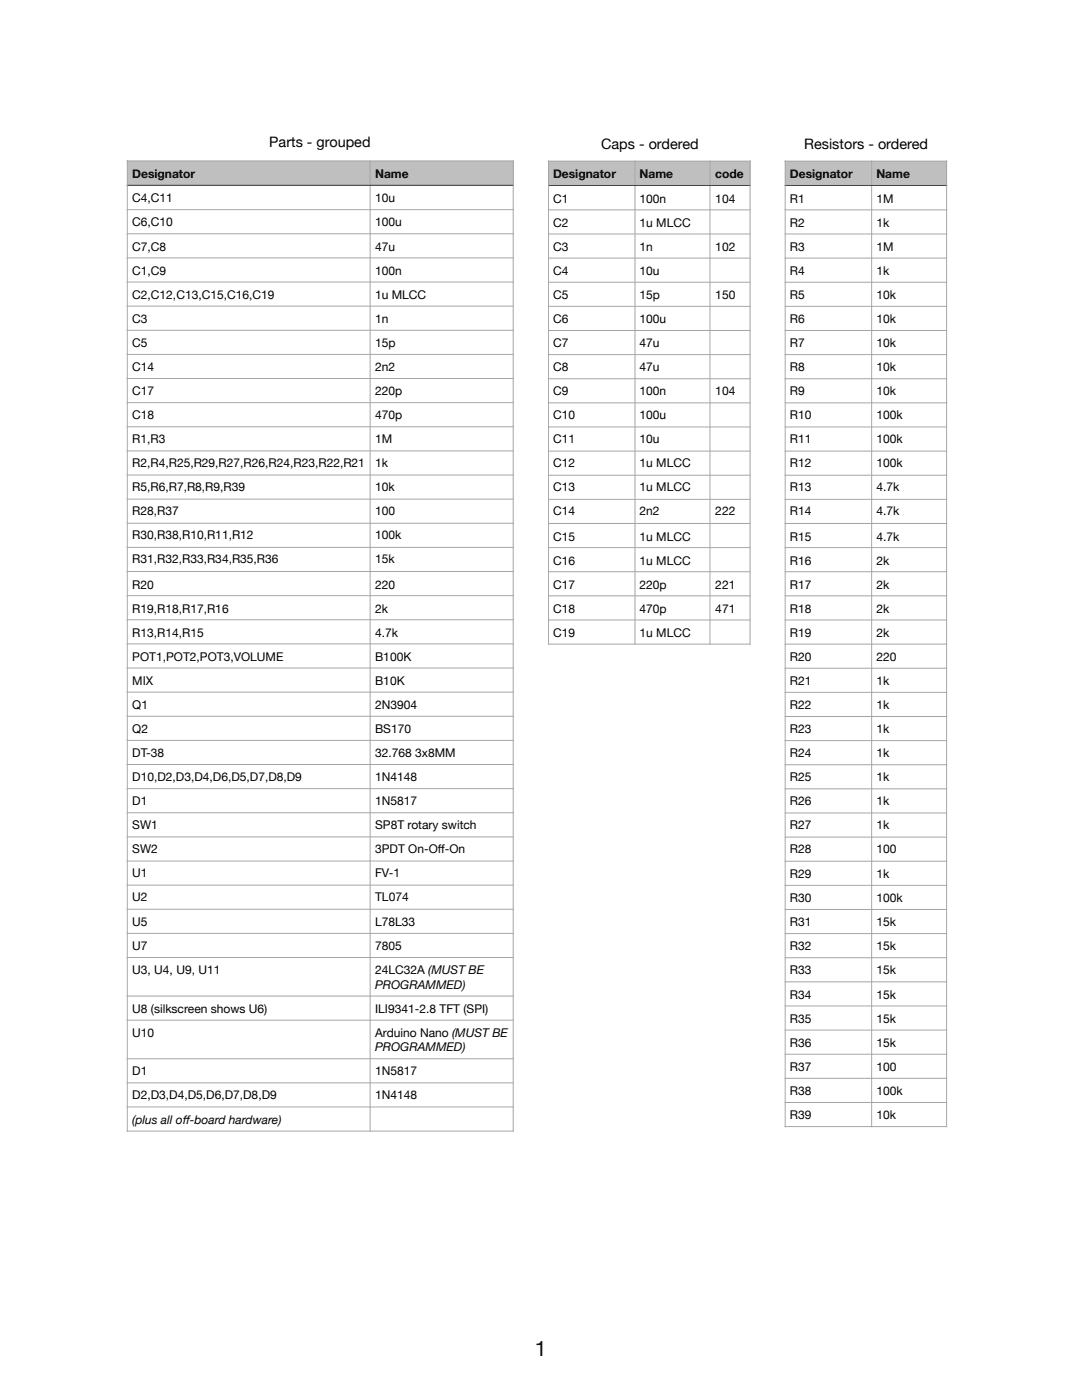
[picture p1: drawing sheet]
<svg xmlns="http://www.w3.org/2000/svg" width="317mm" height="411mm" viewBox="0 0 317 411" stroke-linecap="round" stroke-linejoin="round" font-family="sans-serif">
<defs><g id="words">
<text font-size="6.2" x="157" y="397.8">1</text>
<g font-size="4.2">
<text x="79" y="43.3">Parts - grouped</text>
<text x="176.4" y="43.6">Caps - ordered</text>
<text x="236" y="43.6">Resistors - ordered</text>
</g>
<g font-size="3.5">
<text x="38.8" y="52.1">Designator</text>
<text x="110.1" y="52.1">Name</text>
<text x="162.3" y="52.1">Designator</text>
<text x="187.7" y="52.1">Name</text>
<text x="209.9" y="52.1">code</text>
<text x="231.8" y="52.1">Designator</text>
<text x="257.2" y="52.1">Name</text>
<text x="38.8" y="59.2">C4,C11</text>
<text x="110.1" y="59.2">10u</text>
<text x="162.3" y="59.5">C1</text>
<text x="187.7" y="59.5">100n</text>
<text x="209.9" y="59.5">104</text>
<text x="231.8" y="59.5">R1</text>
<text x="257.2" y="59.5">1M</text>
<text x="38.8" y="66.2">C6,C10</text>
<text x="110.1" y="66.2">100u</text>
<text x="162.3" y="66.6">C2</text>
<text x="187.7" y="66.6">1u MLCC</text>
<text x="231.8" y="66.6">R2</text>
<text x="257.2" y="66.6">1k</text>
<text x="38.8" y="73.6">C7,C8</text>
<text x="110.1" y="73.6">47u</text>
<text x="162.3" y="73.6">C3</text>
<text x="187.7" y="73.6">1n</text>
<text x="209.9" y="73.6">102</text>
<text x="231.8" y="73.6">R3</text>
<text x="257.2" y="73.6">1M</text>
<text x="38.8" y="80.7">C1,C9</text>
<text x="110.1" y="80.7">100n</text>
<text x="162.3" y="80.7">C4</text>
<text x="187.7" y="80.7">10u</text>
<text x="231.8" y="80.7">R4</text>
<text x="257.2" y="80.7">1k</text>
<text x="38.8" y="87.7">C2,C12,C13,C15,C16,C19</text>
<text x="110.1" y="87.7">1u MLCC</text>
<text x="162.3" y="87.7">C5</text>
<text x="187.7" y="87.7">15p</text>
<text x="209.9" y="87.7">150</text>
<text x="231.8" y="87.7">R5</text>
<text x="257.2" y="87.7">10k</text>
<text x="38.8" y="94.8">C3</text>
<text x="110.1" y="94.8">1n</text>
<text x="162.3" y="94.8">C6</text>
<text x="187.7" y="94.8">100u</text>
<text x="231.8" y="94.8">R6</text>
<text x="257.2" y="94.8">10k</text>
<text x="38.8" y="101.8">C5</text>
<text x="110.1" y="101.8">15p</text>
<text x="162.3" y="101.8">C7</text>
<text x="187.7" y="101.8">47u</text>
<text x="231.8" y="101.8">R7</text>
<text x="257.2" y="101.8">10k</text>
<text x="38.8" y="108.9">C14</text>
<text x="110.1" y="108.9">2n2</text>
<text x="162.3" y="108.9">C8</text>
<text x="187.7" y="108.9">47u</text>
<text x="231.8" y="108.9">R8</text>
<text x="257.2" y="108.9">10k</text>
<text x="38.8" y="116">C17</text>
<text x="110.1" y="116">220p</text>
<text x="162.3" y="116">C9</text>
<text x="187.7" y="116">100n</text>
<text x="209.9" y="116">104</text>
<text x="231.8" y="116">R9</text>
<text x="257.2" y="116">10k</text>
<text x="38.8" y="123">C18</text>
<text x="110.1" y="123">470p</text>
<text x="162.3" y="123">C10</text>
<text x="187.7" y="123">100u</text>
<text x="231.8" y="123">R10</text>
<text x="257.2" y="123">100k</text>
<text x="38.8" y="130.1">R1,R3</text>
<text x="110.1" y="130.1">1M</text>
<text x="162.3" y="130.1">C11</text>
<text x="187.7" y="130.1">10u</text>
<text x="231.8" y="130.1">R11</text>
<text x="257.2" y="130.1">100k</text>
<text x="38.8" y="137.1">R2,R4,R25,R29,R27,R26,R24,R23,R22,R21</text>
<text x="110.1" y="137.1">1k</text>
<text x="162.3" y="137.1">C12</text>
<text x="187.7" y="137.1">1u MLCC</text>
<text x="231.8" y="137.1">R12</text>
<text x="257.2" y="137.1">100k</text>
<text x="38.8" y="144.2">R5,R6,R7,R8,R9,R39</text>
<text x="110.1" y="144.2">10k</text>
<text x="162.3" y="144.2">C13</text>
<text x="187.7" y="144.2">1u MLCC</text>
<text x="231.8" y="144.2">R13</text>
<text x="257.2" y="144.2">4.7k</text>
<text x="38.8" y="151.2">R28,R37</text>
<text x="110.1" y="151.2">100</text>
<text x="162.3" y="151.2">C14</text>
<text x="187.7" y="151.2">2n2</text>
<text x="209.9" y="151.2">222</text>
<text x="231.8" y="151.2">R14</text>
<text x="257.2" y="151.2">4.7k</text>
<text x="38.8" y="158.3">R30,R38,R10,R11,R12</text>
<text x="110.1" y="158.3">100k</text>
<text x="162.3" y="158.6">C15</text>
<text x="187.7" y="158.6">1u MLCC</text>
<text x="231.8" y="158.6">R15</text>
<text x="257.2" y="158.6">4.7k</text>
<text x="38.8" y="165.3">R31,R32,R33,R34,R35,R36</text>
<text x="110.1" y="165.3">15k</text>
<text x="162.3" y="165.7">C16</text>
<text x="187.7" y="165.7">1u MLCC</text>
<text x="231.8" y="165.7">R16</text>
<text x="257.2" y="165.7">2k</text>
<text x="38.8" y="172.8">R20</text>
<text x="110.1" y="172.8">220</text>
<text x="162.3" y="172.8">C17</text>
<text x="187.7" y="172.8">220p</text>
<text x="209.9" y="172.8">221</text>
<text x="231.8" y="172.8">R17</text>
<text x="257.2" y="172.8">2k</text>
<text x="38.8" y="179.8">R19,R18,R17,R16</text>
<text x="110.1" y="179.8">2k</text>
<text x="162.3" y="179.8">C18</text>
<text x="187.7" y="179.8">470p</text>
<text x="209.9" y="179.8">471</text>
<text x="231.8" y="179.8">R18</text>
<text x="257.2" y="179.8">2k</text>
<text x="38.8" y="186.9">R13,R14,R15</text>
<text x="110.1" y="186.9">4.7k</text>
<text x="162.3" y="186.9">C19</text>
<text x="187.7" y="186.9">1u MLCC</text>
<text x="231.8" y="186.9">R19</text>
<text x="257.2" y="186.9">2k</text>
<text x="38.8" y="193.9">POT1,POT2,POT3,VOLUME</text>
<text x="110.1" y="193.9">B100K</text>
<text x="231.8" y="193.9">R20</text>
<text x="257.2" y="193.9">220</text>
<text x="38.8" y="201">MIX</text>
<text x="110.1" y="201">B10K</text>
<text x="231.8" y="201">R21</text>
<text x="257.2" y="201">1k</text>
<text x="38.8" y="208">Q1</text>
<text x="110.1" y="208">2N3904</text>
<text x="231.8" y="208">R22</text>
<text x="257.2" y="208">1k</text>
<text x="38.8" y="215.1">Q2</text>
<text x="110.1" y="215.1">BS170</text>
<text x="231.8" y="215.1">R23</text>
<text x="257.2" y="215.1">1k</text>
<text x="38.8" y="222.1">DT-38</text>
<text x="110.1" y="222.1">32.768 3x8MM</text>
<text x="231.8" y="222.1">R24</text>
<text x="257.2" y="222.1">1k</text>
<text x="38.8" y="229.2">D10,D2,D3,D4,D6,D5,D7,D8,D9</text>
<text x="110.1" y="229.2">1N4148</text>
<text x="231.8" y="229.2">R25</text>
<text x="257.2" y="229.2">1k</text>
<text x="38.8" y="236.3">D1</text>
<text x="110.1" y="236.3">1N5817</text>
<text x="231.8" y="236.3">R26</text>
<text x="257.2" y="236.3">1k</text>
<text x="38.8" y="243.3">SW1</text>
<text x="110.1" y="243.3">SP8T rotary switch</text>
<text x="231.8" y="243.3">R27</text>
<text x="257.2" y="243.3">1k</text>
<text x="38.8" y="250.4">SW2</text>
<text x="110.1" y="250.4">3PDT On-Of-On</text>
<text x="128.5" y="250.4">f</text>
<text x="231.8" y="250.4">R28</text>
<text x="257.2" y="250.4">100</text>
<text x="38.8" y="257.4">U1</text>
<text x="110.1" y="257.4">FV-1</text>
<text x="231.8" y="257.8">R29</text>
<text x="257.2" y="257.8">1k</text>
<text x="38.8" y="264.5">U2</text>
<text x="110.1" y="264.5">TL074</text>
<text x="231.8" y="264.8">R30</text>
<text x="257.2" y="264.8">100k</text>
<text x="38.8" y="271.9">U5</text>
<text x="110.1" y="271.9">L78L33</text>
<text x="231.8" y="271.9">R31</text>
<text x="257.2" y="271.9">15k</text>
<text x="38.8" y="278.9">U7</text>
<text x="110.1" y="278.9">7805</text>
<text x="231.8" y="278.9">R32</text>
<text x="257.2" y="278.9">15k</text>
<text x="38.8" y="286">U3, U4, U9, U11</text>
<text x="110.1" y="286">24LC32A (MUST BE</text>
<text x="231.8" y="286">R33</text>
<text x="257.2" y="286">15k</text>
<text x="110.1" y="290.2">PROGRAMMED)</text>
<text x="231.8" y="293.1">R34</text>
<text x="257.2" y="293.1">15k</text>
<text x="38.8" y="297.3">U8 (silkscreen shows U6)</text>
<text x="110.1" y="297.3">ILI9341-2.8 TFT (SPI)</text>
<text x="38.8" y="304.3">U10</text>
<text x="110.1" y="304.3">Arduino Nano (MUST BE</text>
<text x="231.8" y="300.1">R35</text>
<text x="257.2" y="300.1">15k</text>
<text x="110.1" y="308.6">PROGRAMMED)</text>
<text x="231.8" y="307.2">R36</text>
<text x="257.2" y="307.2">15k</text>
<text x="38.8" y="315.6">D1</text>
<text x="110.1" y="315.6">1N5817</text>
<text x="231.8" y="314.2">R37</text>
<text x="257.2" y="314.2">100</text>
<text x="38.8" y="322.7">D2,D3,D4,D5,D6,D7,D8,D9</text>
<text x="110.1" y="322.7">1N4148</text>
<text x="231.8" y="321.3">R38</text>
<text x="257.2" y="321.3">100k</text>
<text x="38.8" y="329.7">(plus all of-board hardware)</text>
<text x="53.6" y="329.7">f</text>
<text x="231.8" y="328.3">R39</text>
<text x="257.2" y="328.3">10k</text>
</g>
</g></defs>
<g fill="#bec0bf">
<path d="M37.4 47.2h71.2v7.2h-71.2z"/>
<path d="M108.6 47.2h42v7.2h-42z"/>
</g>
<g fill="none" stroke="#a6a6a6" stroke-width=".29">
<path d="M37.2 47.2h113.6M37.4 47.1v285M108.6 47.1v285M150.6 47.1v285M37.2 61.5h113.6M37.2 68.6h113.6M37.2 75.7h113.6M37.2 82.8h113.6M37.2 89.8h113.6M37.2 96.9h113.6M37.2 104h113.6M37.2 111.1h113.6"/>
<path d="M37.2 118.2h113.6M37.2 125.3h113.6M37.2 132.3h113.6M37.2 139.4h113.6M37.2 146.5h113.6M37.2 153.6h113.6M37.2 160.7h113.6M37.2 167.7h113.6M37.2 174.8h113.6M37.2 181.9h113.6M37.2 189h113.6M37.2 196.1h113.6"/>
<path d="M37.2 203.1h113.6M37.2 210.2h113.6M37.2 217.3h113.6M37.2 224.4h113.6M37.2 231.5h113.6M37.2 238.5h113.6M37.2 245.6h113.6M37.2 252.7h113.6M37.2 259.8h113.6M37.2 266.9h113.6M37.2 273.9h113.6M37.2 281h113.6"/>
<path d="M37.2 292.3h113.6M37.2 299.4h113.6M37.2 310.7h113.6M37.2 317.8h113.6M37.2 324.9h113.6M37.2 332h113.6"/>
</g>
<path d="M37.2 54.4h113.6" fill="none" stroke="#404040" stroke-width=".29"/>
<g fill="#bec0bf">
<path d="M161 47.3h25.3v7.1h-25.3z"/>
<path d="M186.3 47.3h22v7.1h-22z"/>
<path d="M208.3 47.3h11.8v7.1h-11.8z"/>
</g>
<g fill="none" stroke="#a6a6a6" stroke-width=".29">
<path d="M160.8 47.3h59.5M161 47.1v142.1M186.3 47.1v142.1M208.3 47.1v142.1M220.1 47.1v142.1M160.8 61.6h59.5M160.8 68.7h59.5M160.8 75.8h59.5M160.8 82.8h59.5M160.8 89.9h59.5M160.8 97h59.5M160.8 104.1h59.5"/>
<path d="M160.8 111.2h59.5M160.8 118.2h59.5M160.8 125.3h59.5M160.8 132.4h59.5M160.8 139.5h59.5M160.8 146.6h59.5M160.8 153.6h59.5M160.8 160.7h59.5M160.8 167.8h59.5M160.8 174.9h59.5M160.8 182h59.5M160.8 189h59.5"/>
</g>
<path d="M160.8 54.4h59.5" fill="none" stroke="#404040" stroke-width=".29"/>
<g fill="#bec0bf">
<path d="M230.4 47.3h25.4v7.1h-25.4z"/>
<path d="M255.8 47.3h22v7.1h-22z"/>
</g>
<g fill="none" stroke="#a6a6a6" stroke-width=".29">
<path d="M230.2 47.3h47.7M230.4 47.1v283.7M255.8 47.1v283.7M277.8 47.1v283.7M230.2 61.6h47.7M230.2 68.7h47.7M230.2 75.8h47.7M230.2 82.8h47.7M230.2 89.9h47.7M230.2 97h47.7M230.2 104.1h47.7M230.2 111.2h47.7"/>
<path d="M230.2 118.2h47.7M230.2 125.3h47.7M230.2 132.4h47.7M230.2 139.5h47.7M230.2 146.6h47.7M230.2 153.6h47.7M230.2 160.7h47.7M230.2 167.8h47.7M230.2 174.9h47.7M230.2 182h47.7M230.2 189h47.7M230.2 196.1h47.7"/>
<path d="M230.2 203.2h47.7M230.2 210.3h47.7M230.2 217.4h47.7M230.2 224.4h47.7M230.2 231.5h47.7M230.2 238.6h47.7M230.2 245.7h47.7M230.2 252.8h47.7M230.2 259.8h47.7M230.2 266.9h47.7M230.2 274h47.7M230.2 281.1h47.7"/>
<path d="M230.2 288.2h47.7M230.2 295.2h47.7M230.2 302.3h47.7M230.2 309.4h47.7M230.2 316.5h47.7M230.2 323.6h47.7M230.2 330.6h47.7"/>
</g>
<path d="M230.2 54.4h47.7" fill="none" stroke="#404040" stroke-width=".29"/>
<use href="#words"/>
</svg>
